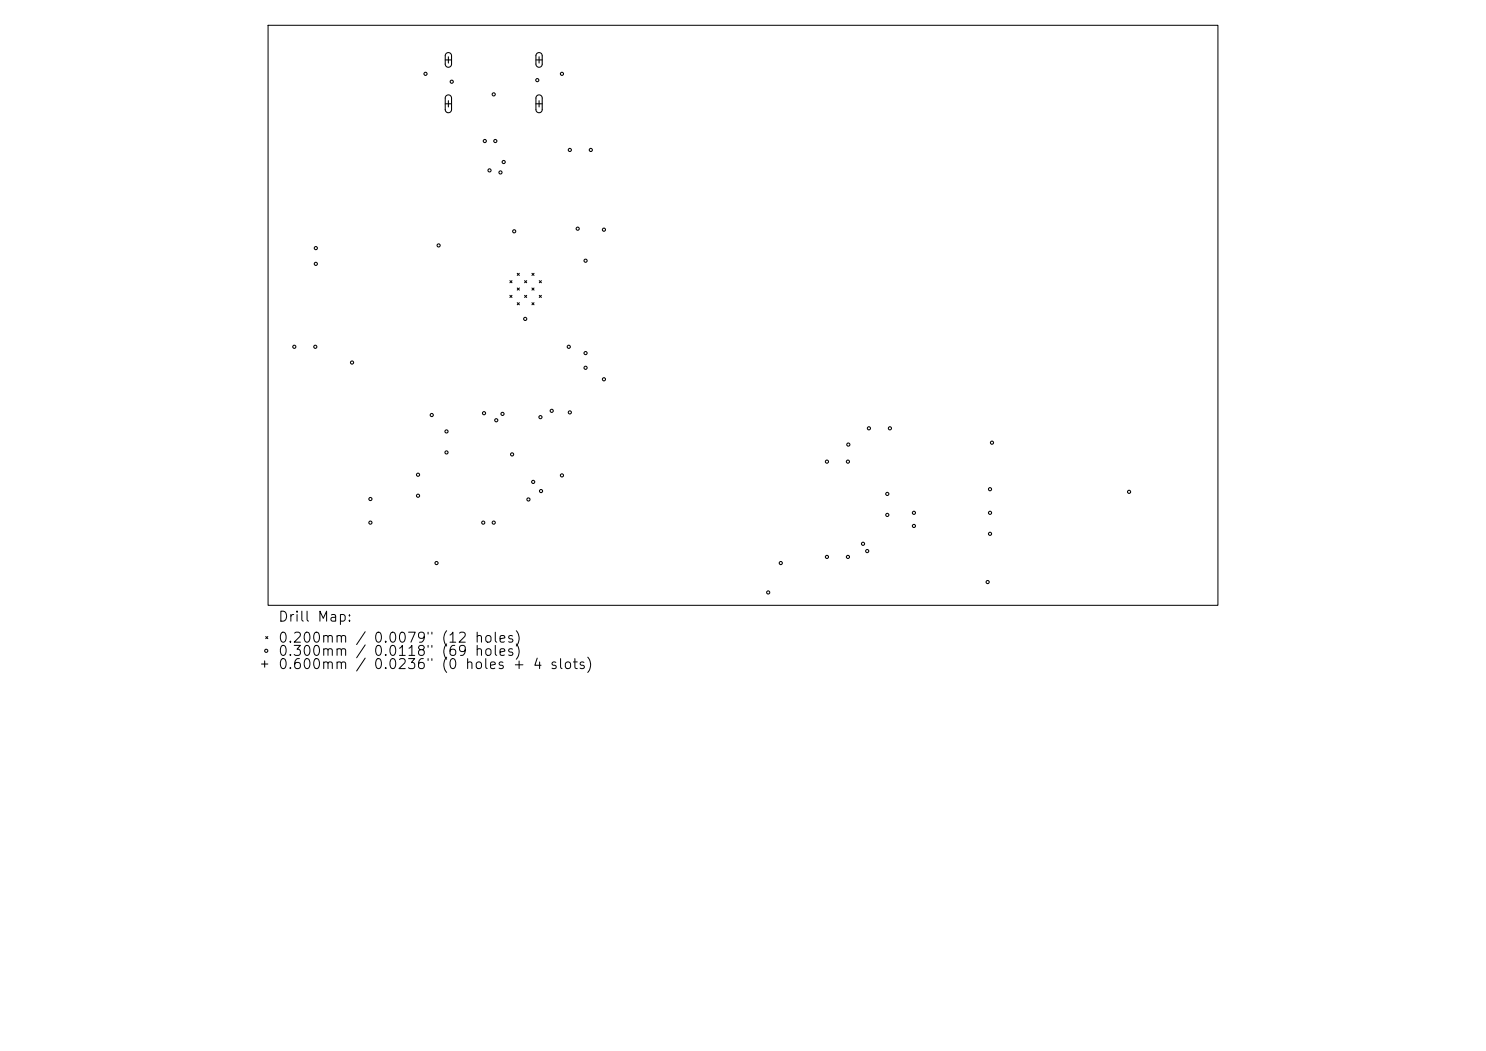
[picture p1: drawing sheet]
<svg xmlns="http://www.w3.org/2000/svg" width="297mm" height="210mm" viewBox="0 0 297 210" stroke-linecap="round" stroke-linejoin="round" font-family="sans-serif">
<defs><g id="words">
<g font-size="2">
<text x="55.5" y="124.7">Drill Map:</text>
<text x="55.5" y="128.9">0.200mm / 0.0079&quot; (12 holes)</text>
<text x="55.5" y="131.6">0.300mm</text>
<text x="74.5" y="131.6">0.0118&quot; (69</text>
<text x="55.5" y="134.2">0.600mm</text>
<text x="74.5" y="134.2">0.0236&quot; (0 holes + 4 slots)</text>
</g>
</g></defs>
<path d="M53.6 5.1h189.8v115.9h-189.8z" fill="none" stroke="#000" stroke-width=".2"/>
<g fill="none" stroke="#000" stroke-width=".21">
<path d="M89 12h1.2M89.2 10.7l.6-.2 .4 .5v1.9l-.1 .4-.4 .1-.4-.1-.3-.4v-1.8zM89.2 19.1l.6-.1 .4 .5v2.5l-.1 .3-.4 .2-.4-.1-.3-.4v-2.5zM89.6 11.3v1.3M107.1 12h1.3M107.3 10.7l.7-.2 .4 .5v1.9l-.2 .4-.3 .1-.5-.1-.3-.4v-1.8zM107.3 19.1l.7-.1 .4 .5v2.5l-.2 .3-.3 .2-.5-.1-.3-.4v-2.5zM107.7 11.3v1.3M89 20.7h1.2M89.6 20.1v1.3M107.1 20.7h1.3M107.7 20.1v1.3"/>
<path d="M101.9 56.1l.4 .4M101.9 59l.4 .4M102.3 56.1l-.4 .4M102.3 59l-.4 .4M103.4 57.5l.4 .5M103.4 54.6l.4 .4M103.8 54.6l-.4 .4M103.8 57.5l-.4 .5M104.8 59l.5 .4M104.8 56.1l.5 .4M105.3 56.1l-.5 .4M105.3 59l-.5 .4"/>
<path d="M106.3 57.5l.4 .5M106.3 54.6l.4 .4M106.7 54.6l-.4 .4M106.7 57.5l-.4 .5M107.8 59l.4 .4M107.8 56.1l.4 .4M108.2 56.1l-.4 .4M108.2 59l-.4 .4M103.4 60.5l.4 .4M103.8 60.5l-.4 .4M106.3 60.5l.4 .4M106.7 60.5l-.4 .4"/>
<path d="M52.3 132.7h1.2M52.9 132.1v1.2M53.1 127.2l.4 .4M53.5 127.2l-.4 .4"/>
<circle cx="85" cy="14.8" r=".31"/>
<circle cx="90.3" cy="16.3" r=".31"/>
<circle cx="98.7" cy="18.9" r=".31"/>
<circle cx="107.4" cy="16" r=".31"/>
<circle cx="112.3" cy="14.8" r=".31"/>
<circle cx="96.9" cy="28.2" r=".31"/>
<circle cx="97.8" cy="34" r=".31"/>
<circle cx="99" cy="28.2" r=".31"/>
<circle cx="100" cy="34.5" r=".31"/>
<circle cx="100.7" cy="32.4" r=".31"/>
<circle cx="113.9" cy="30" r=".31"/>
<circle cx="118.1" cy="30" r=".31"/>
<circle cx="63.1" cy="49.6" r=".31"/>
<circle cx="63.1" cy="52.7" r=".31"/>
<circle cx="87.7" cy="49" r=".31"/>
<circle cx="102.8" cy="46.2" r=".31"/>
<circle cx="115.5" cy="45.7" r=".31"/>
<circle cx="117" cy="52.1" r=".31"/>
<circle cx="120.7" cy="45.9" r=".31"/>
<circle cx="58.8" cy="69.3" r=".31"/>
<circle cx="63" cy="69.3" r=".31"/>
<circle cx="70.4" cy="72.4" r=".31"/>
<circle cx="105" cy="63.7" r=".31"/>
<circle cx="113.7" cy="69.3" r=".31"/>
<circle cx="117" cy="70.6" r=".31"/>
<circle cx="117" cy="73.5" r=".31"/>
<circle cx="120.7" cy="75.8" r=".31"/>
<circle cx="74" cy="99.7" r=".31"/>
<circle cx="83.6" cy="99.1" r=".31"/>
<circle cx="83.6" cy="94.9" r=".31"/>
<circle cx="86.3" cy="82.9" r=".31"/>
<circle cx="89.2" cy="86.2" r=".31"/>
<circle cx="89.2" cy="90.4" r=".31"/>
<circle cx="96.7" cy="82.6" r=".31"/>
<circle cx="99.2" cy="84" r=".31"/>
<circle cx="100.4" cy="82.7" r=".31"/>
<circle cx="102.4" cy="90.8" r=".31"/>
<circle cx="105.6" cy="99.8" r=".31"/>
<circle cx="106.6" cy="96.3" r=".31"/>
<circle cx="108" cy="83.4" r=".31"/>
<circle cx="108.1" cy="98.1" r=".31"/>
<circle cx="110.3" cy="82.1" r=".31"/>
<circle cx="112.3" cy="95" r=".31"/>
<circle cx="113.9" cy="82.4" r=".31"/>
<circle cx="165.3" cy="92.2" r=".31"/>
<circle cx="169.5" cy="92.2" r=".31"/>
<circle cx="169.6" cy="88.8" r=".31"/>
<circle cx="173.7" cy="85.6" r=".31"/>
<circle cx="177.3" cy="98.7" r=".31"/>
<circle cx="177.9" cy="85.6" r=".31"/>
<circle cx="197.9" cy="97.8" r=".31"/>
<circle cx="198.3" cy="88.5" r=".31"/>
<circle cx="225.7" cy="98.3" r=".31"/>
<circle cx="74" cy="104.4" r=".31"/>
<circle cx="87.2" cy="112.5" r=".31"/>
<circle cx="96.6" cy="104.4" r=".31"/>
<circle cx="98.7" cy="104.4" r=".31"/>
<circle cx="153.5" cy="118.4" r=".31"/>
<circle cx="156.1" cy="112.5" r=".31"/>
<circle cx="165.3" cy="111.3" r=".31"/>
<circle cx="169.5" cy="111.3" r=".31"/>
<circle cx="172.5" cy="108.7" r=".31"/>
<circle cx="173.3" cy="110.1" r=".31"/>
<circle cx="177.3" cy="102.9" r=".31"/>
<circle cx="182.7" cy="102.5" r=".31"/>
<circle cx="182.7" cy="105.1" r=".31"/>
<circle cx="197.4" cy="116.3" r=".31"/>
<circle cx="197.9" cy="106.7" r=".31"/>
<circle cx="197.9" cy="102.5" r=".31"/>
<circle cx="53.2" cy="130" r=".31"/>
</g>
<use href="#words"/>
</svg>
